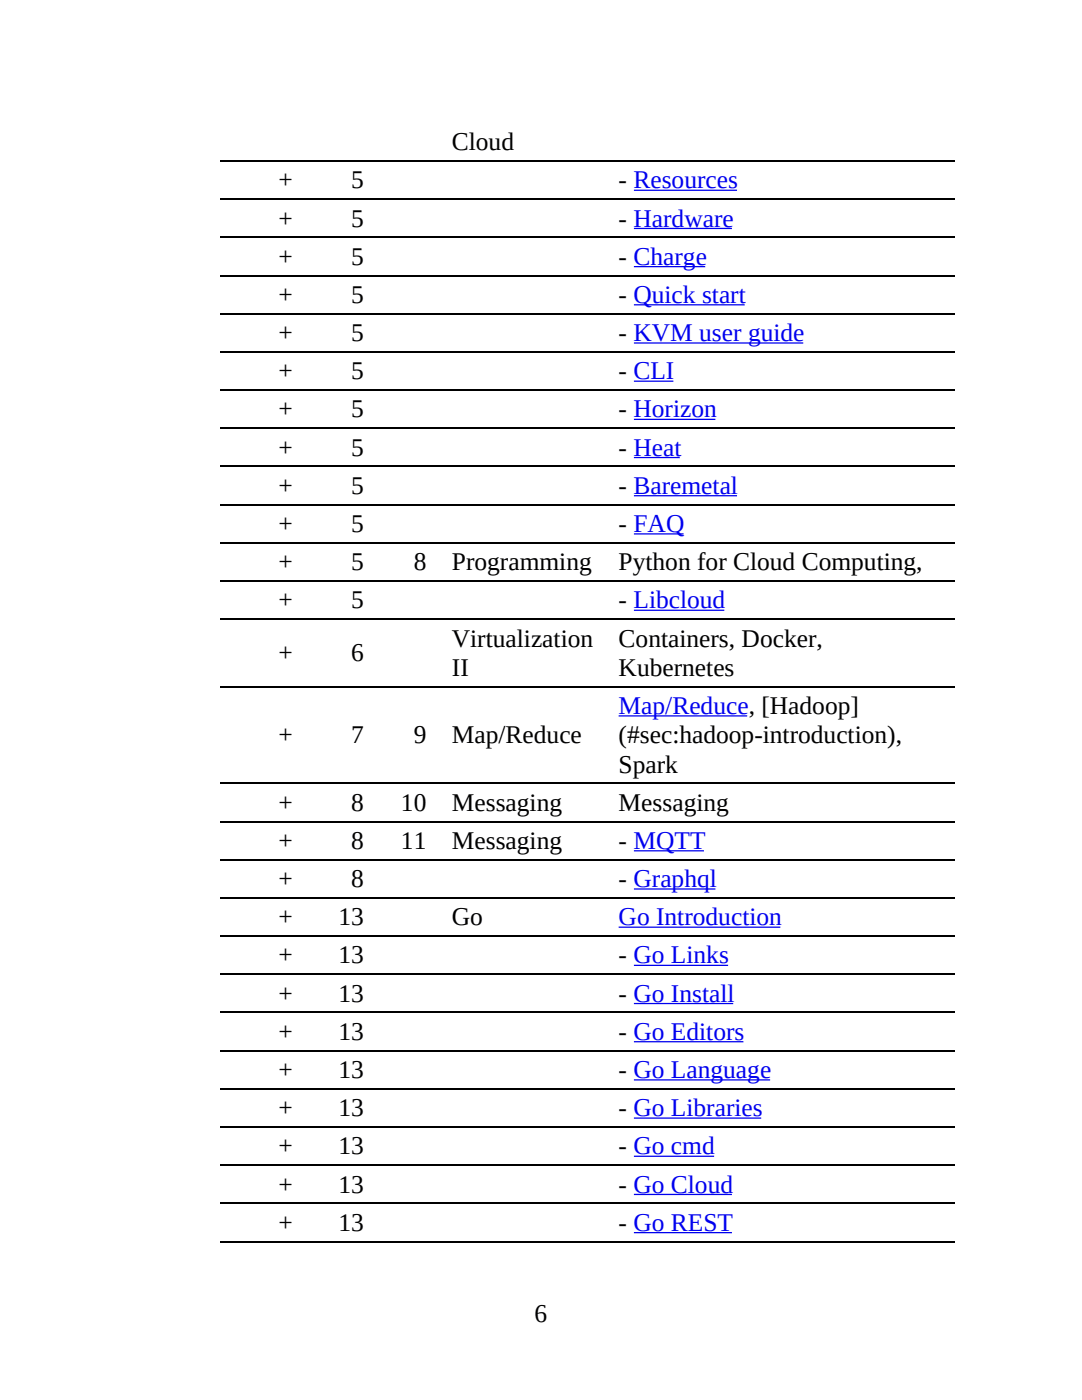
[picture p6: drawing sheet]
<svg xmlns="http://www.w3.org/2000/svg" width="216mm" height="279mm" viewBox="0 0 216 279" stroke-linecap="round" stroke-linejoin="round" font-family="sans-serif">
<defs><g id="words">
<g font-size="5.1">
<text x="90.2" y="30">Cloud</text>
<text x="55.6" y="37.6">+</text>
<text x="70.1" y="37.6">5</text>
<text x="123.4" y="37.6">- Resources</text>
<text x="55.6" y="45.2">+</text>
<text x="70.1" y="45.2">5</text>
<text x="123.4" y="45.2">- Hardware</text>
<text x="55.6" y="52.8">+</text>
<text x="70.1" y="52.8">5</text>
<text x="123.4" y="52.8">- Charge</text>
<text x="55.6" y="60.5">+</text>
<text x="70.1" y="60.5">5</text>
<text x="123.4" y="60.5">- Quick start</text>
<text x="55.6" y="68.1">+</text>
<text x="70.1" y="68.1">5</text>
<text x="123.4" y="68.1">- KVM user guide</text>
<text x="55.6" y="75.7">+</text>
<text x="70.1" y="75.7">5</text>
<text x="123.4" y="75.7">- CLI</text>
<text x="55.6" y="83.3">+</text>
<text x="70.1" y="83.3">5</text>
<text x="123.4" y="83.3">- Horizon</text>
<text x="55.6" y="90.9">+</text>
<text x="70.1" y="90.9">5</text>
<text x="123.4" y="90.9">- Heat</text>
<text x="55.6" y="98.6">+</text>
<text x="70.1" y="98.6">5</text>
<text x="123.4" y="98.6">- Baremetal</text>
<text x="55.6" y="106.2">+</text>
<text x="70.1" y="106.2">5</text>
<text x="123.4" y="106.2">- FAQ</text>
<text x="55.6" y="113.8">+</text>
<text x="70.1" y="113.8">5</text>
<text x="82.5" y="113.8">8</text>
<text x="90.2" y="113.8">Programming</text>
<text x="123.4" y="113.8">Python for Cloud Computing,</text>
<text x="55.6" y="121.4">+</text>
<text x="70.1" y="121.4">5</text>
<text x="123.4" y="121.4">- Libcloud</text>
<text x="55.6" y="131.8">+</text>
<text x="70.1" y="131.8">6</text>
<text x="90.2" y="129">Virtualization</text>
<text x="123.4" y="129">Containers, Docker,</text>
<text x="90.2" y="134.9">II</text>
<text x="123.4" y="134.9">Kubernetes</text>
<text x="55.6" y="148.3">+</text>
<text x="70.1" y="148.3">7</text>
<text x="82.5" y="148.3">9</text>
<text x="90.2" y="148.3">Map/Reduce</text>
<text x="123.4" y="148.3">(#sec:hadoop-introduction),</text>
<text x="123.4" y="154.2">Spark</text>
<text x="55.6" y="161.8">+</text>
<text x="70.1" y="161.8">8</text>
<text x="80" y="161.8">10</text>
<text x="90.2" y="161.8">Messaging</text>
<text x="123.4" y="161.8">Messaging</text>
<text x="55.6" y="169.4">+</text>
<text x="70.1" y="169.4">8</text>
<text x="80" y="169.4">11</text>
<text x="90.2" y="169.4">Messaging</text>
<text x="123.4" y="169.4">- MQTT</text>
<text x="55.6" y="177">+</text>
<text x="70.1" y="177">8</text>
<text x="123.4" y="177">- Graphql</text>
<text x="55.6" y="184.7">+</text>
<text x="67.6" y="184.7">13</text>
<text x="90.2" y="184.7">Go</text>
<text x="55.6" y="192.3">+</text>
<text x="67.6" y="192.3">13</text>
<text x="123.4" y="192.3">- Go Links</text>
<text x="55.6" y="199.9">+</text>
<text x="67.6" y="199.9">13</text>
<text x="123.4" y="199.9">- Go Install</text>
<text x="55.6" y="207.5">+</text>
<text x="67.6" y="207.5">13</text>
<text x="123.4" y="207.5">- Go Editors</text>
<text x="55.6" y="215.1">+</text>
<text x="67.6" y="215.1">13</text>
<text x="123.4" y="215.1">- Go Language</text>
<text x="55.6" y="222.8">+</text>
<text x="67.6" y="222.8">13</text>
<text x="123.4" y="222.8">- Go Libraries</text>
<text x="55.6" y="230.4">+</text>
<text x="67.6" y="230.4">13</text>
<text x="123.4" y="230.4">- Go cmd</text>
<text x="55.6" y="238">+</text>
<text x="67.6" y="238">13</text>
<text x="123.4" y="238">- Go Cloud</text>
<text x="55.6" y="245.6">+</text>
<text x="67.6" y="245.6">13</text>
<text x="123.4" y="245.6">- Go REST</text>
<text x="106.7" y="263.9">6</text>
</g>
<g font-size="5.1" fill="#00e">
<text x="123.4" y="142.5">Map/Reduce, [Hadoop]</text>
<text x="123.4" y="184.7">Go Introduction</text>
</g>
</g></defs>
<g fill="none" stroke="#000" stroke-width=".25">
<path d="M43.9 32.1h146.6M43.9 39.8h146.6M43.9 47.4h146.6M43.9 55h146.6M43.9 62.6h146.6M43.9 70.2h146.6M43.9 77.9h146.6M43.9 85.5h146.6M43.9 93.1h146.6M43.9 100.7h146.6M43.9 108.3h146.6M43.9 116h146.6"/>
<path d="M43.9 123.6h146.6M43.9 137h146.6M43.9 156.3h146.6M43.9 164h146.6M43.9 171.6h146.6M43.9 179.2h146.6M43.9 186.8h146.6M43.9 194.4h146.6M43.9 202.1h146.6M43.9 209.7h146.6M43.9 217.3h146.6M43.9 224.9h146.6"/>
<path d="M43.9 232.5h146.6M43.9 240.2h146.6M43.9 247.8h146.6"/>
</g>
<g fill="none" stroke="#00e" stroke-width=".25">
<path d="M126.5 38h20.6zM126.5 45.6h19.5zM126.5 53.2h14.2zM126.5 60.8h22.1zM126.5 68.5h33.8zM126.5 76.1h7.9zM126.5 83.7h16.2zM126.5 91.3h9.1zM126.5 98.9h20.6zM126.5 106.6h9.9zM126.5 121.8h18zM123.4 142.9h25.7z"/>
<path d="M126.5 169.8h14zM126.5 177.4h16.2zM123.4 185h32.3zM126.5 192.7h18.8zM126.5 200.3h19.8zM126.5 207.9h21.8zM126.5 215.5h27.2zM126.5 223.1h25.4zM126.5 230.8h16zM126.5 238.4h19.5zM126.5 246h19.5z"/>
</g>
<use href="#words"/>
</svg>
